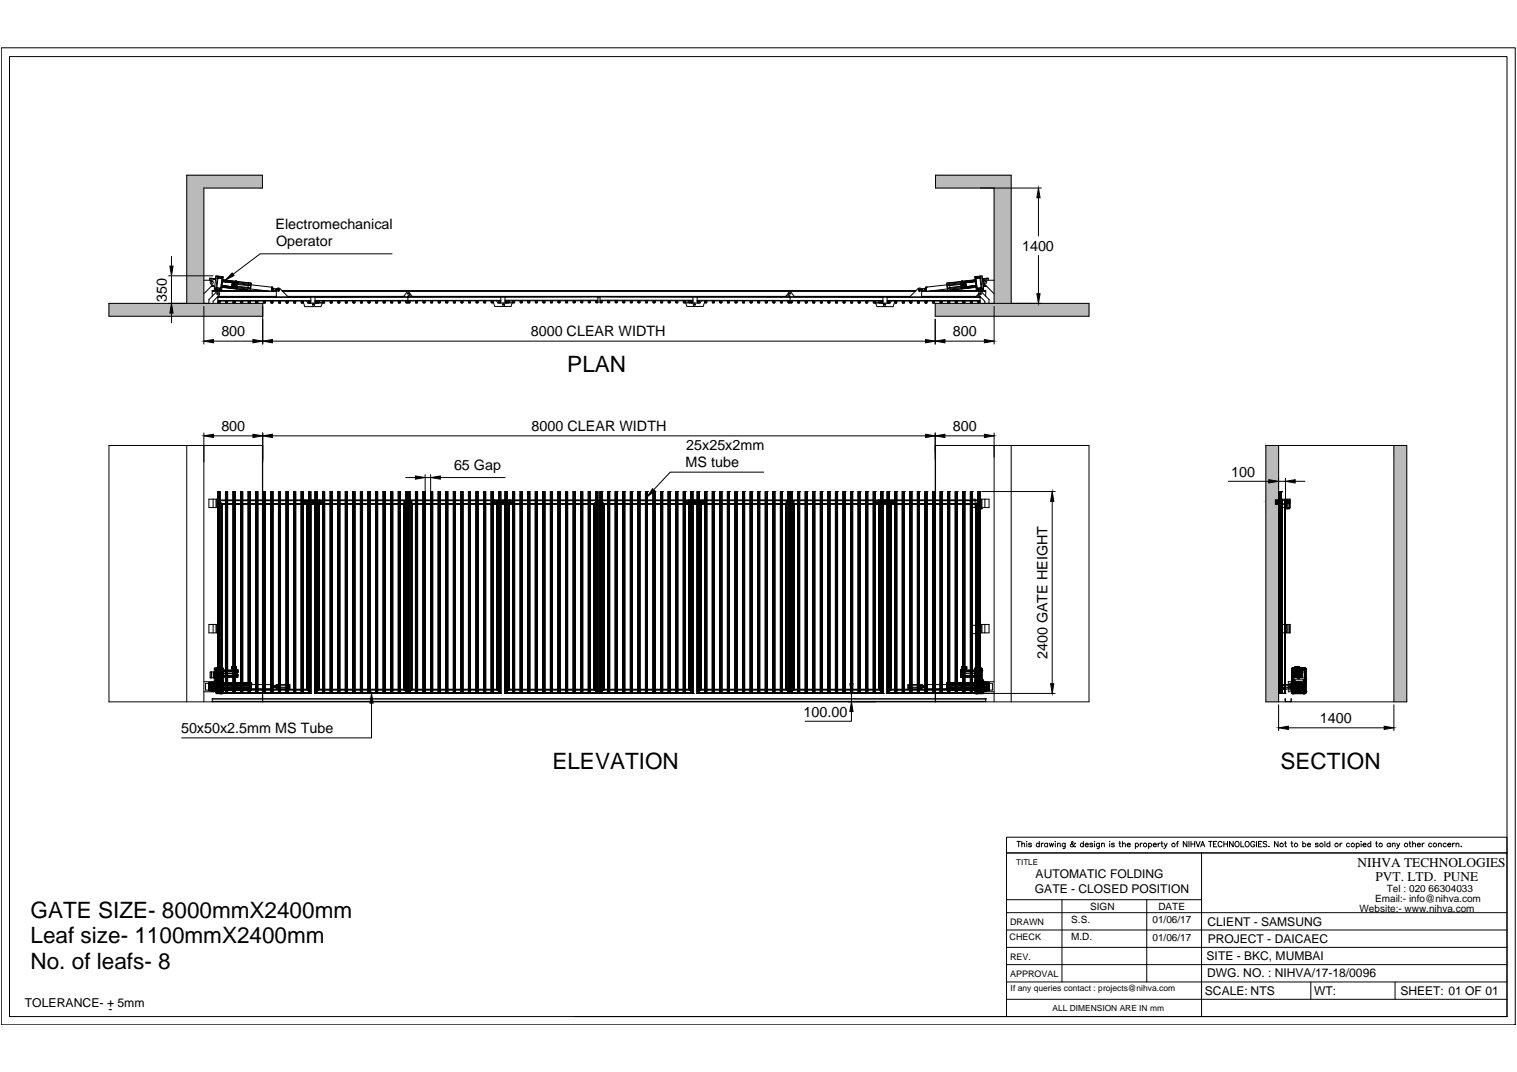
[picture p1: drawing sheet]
<svg xmlns="http://www.w3.org/2000/svg" width="841mm" height="594mm" viewBox="0 0 841 594" stroke-linecap="round" stroke-linejoin="round" font-family="sans-serif">
<defs><g id="words">
<g font-size="12.5">
<text x="315" y="206">PLAN</text>
<text x="306" y="426">ELEVATION</text>
<text x="710" y="426">SECTION</text>
<text x="17" y="509">GATE SIZE- 8000mmX2400mm</text>
<text x="17" y="523">Leaf size- 1100mmX2400mm</text>
<text x="17" y="537">No. of leafs- 8</text>
</g>
<g font-size="8">
<text x="153" y="127">Electromechanical</text>
<text x="153" y="137">Operator</text>
<text x="567" y="139">1400</text>
<text x="92" y="167" transform="rotate(-90 92 167)">350</text>
<text x="123" y="186">800</text>
<text x="294" y="186">8000 CLEAR WIDTH</text>
<text x="528" y="186">800</text>
<text x="123" y="239">800</text>
<text x="295" y="239">8000 CLEAR WIDTH</text>
<text x="528" y="239">800</text>
<text x="380" y="249">25x25x2mm</text>
<text x="252" y="261">65 Gap</text>
<text x="380" y="259">MS tube</text>
<text x="683" y="264">100</text>
<text x="581" y="365" transform="rotate(-90 581 365)">2400 GATE HEIGHT</text>
<text x="446" y="397">100.00</text>
<text x="732" y="401">1400</text>
<text x="100" y="406">50x50x2.5mm MS Tube</text>
</g>
<g font-size="7.4">
<text x="753" y="480">NIHVA TECHNOLOGIES</text>
<text x="763" y="488">PVT. LTD. PUNE</text>
</g>
<g font-size="6.8">
<text x="14" y="558">TOLERANCE- + 5mm</text>
<text x="60" y="561">-</text>
</g>
<g font-size="6.7">
<text x="574" y="487">AUTOMATIC FOLDING</text>
<text x="574" y="495">GATE - CLOSED POSITION</text>
<text x="669" y="513">CLIENT - SAMSUNG</text>
<text x="670" y="523">PROJECT - DAICAEC</text>
<text x="669" y="532">SITE - BKC, MUMBAI</text>
<text x="669" y="542">DWG. NO. : NIHVA/17-18/0096</text>
<text x="668" y="551">SCALE: NTS</text>
<text x="729" y="551">WT:</text>
<text x="776" y="551">SHEET: 01 OF 01</text>
</g>
<g font-size="5.5">
<text x="769" y="494">Tel : 020 66304033</text>
<text x="762" y="500">Email:- info@nihva.com</text>
<text x="604" y="504">SIGN</text>
<text x="642" y="504">DATE</text>
<text x="754" y="505">Website:- www.nihva.com</text>
<text x="594" y="511">S.S.</text>
<text x="639" y="512">01/06/17</text>
<text x="594" y="521">M.D.</text>
<text x="639" y="521">01/06/17</text>
</g>
<g font-size="5">
<text x="560" y="513">DRAWN</text>
<text x="560" y="521">CHECK</text>
<text x="560" y="532">REV.</text>
<text x="560" y="541">APPROVAL</text>
</g>
<g font-size="4.7">
<text x="560" y="549">If any queries contact : projects@nihva.com</text>
<text x="584" y="560">ALL DIMENSION ARE IN mm</text>
</g>
<text font-size="4.4" x="563" y="479">TITLE</text>
</g></defs>
<!-- layer: 0 -->
<g fill="none" stroke="#000" stroke-width=".55">
<path d="M1 26h839v542h-839zM5 31h830v532h-830zM551 104v64M576 110v21M577 104h-58v-7h42v71M93 153h25M95 142v5M95 153v15M113 155h5M116 154l1 1M116 154v1M117 154v1"/>
<path d="M117 154l2 1M117 154h-1M117 154h.1M117 159h1v-1l1 1M117 155a1.2 1.2 0 0 0 0 1 1.2 1.2 0 0 0 0 1l1 1M117 158h2M118 158l-5 5M118 159h1M119 155h.1M119 155h-2M119 160v1h1v-1M119 160h1"/>
<path d="M120 154l-1 1M120 153h1l-1 1M120 153v1M120 153l-1 7M120 159v1M120 160h.1M120 159l2 1M120 160h2M120 154h1M120 154v6M121 154h2M121 154h-1h1"/>
<path d="M121 154l-1 5M121 154h.1M121 153h.1M121 153h-1h1M121 153h2M121 153v1M122 160h.1M123 154h.1M123 153v1M123 153h.1M123 159l14 2M123 159h.1"/>
<path d="M123 154l-1 6M123 154h1M123 153l1 1M123 159l8 1M124 159h.1M123 155l1 1M123 159l7 1M124 158l-1 1M124 158v1M124 158h.1M124 159h-1M124 158l4 1"/>
<path d="M124 154l-1 6M124 156h.1M124 156l5 1M124 156h1M124 155h.1M124 155v1M124 155l14 2M124 155l6 1M124 159h1M124 158l1 1M124 158h1M125 158v1"/>
<path d="M125 159h.1M125 159h-1M125 159h5M125 158l-1 1M125 158l3 1M125 159h3M125 156h.1M125 156h5M128 159h1M129 159h.1M129 157v1M129 157h.1"/>
<path d="M129 158v1M129 158l-1 1M129 158h.1M129 159h1M129 159h2M129 158l2 1M129 158h1M129 158h2M129 157l2 1M129 157h2M129 157h1M130 159h.1"/>
<path d="M130 160h.1M130 159v1M130 159l7 1M130 158h.1M130 160h1M130 159h1M130 158h1v1M130 158h1M130 157h.1M130 157h2M130 156v1M130 156h.1"/>
<path d="M130 156h1M130 157h1M130 156h2M130 160l7 1M131 156h.1M131 159h-1M131 158v1M131 156l7 1M131 156h-1M131 159h.1M131 158h-1M131 157h.1"/>
<path d="M131 158h.1M131 157v1M131 160h.1M131 159v1M131 159l6 1M131 159h6M131 158h7M131 157l7 1M132 157h.1M132 157l-1 2M132 157h6M132 156h.1"/>
<path d="M132 156v1M137 159l2 1M137 159h.1M137 159v2M138 158h.1M138 158l-1 1M138 158h1M138 157h1M138 157v1M139 160v1M139 158v2M139 158h.1"/>
<path d="M139 157v1M139 158l12 1M139 157h.1M151 159h.1M151 159l-1 2M151 159v2M152 160h1M217 141h-73l-15 11M512 160h-1M513 159v2M513 159h.1M513 159l1 2"/>
<path d="M525 158v2M525 158l-12 1M525 157v1M525 158h.1M525 160v1M526 157h-1M526 157l1 1M527 158h.1M527 158v1M527 158h-2M527 159h.1M527 159v2"/>
<path d="M527 159l-2 1M533 156h.1M533 156v1M533 157h-7M533 157h.1M533 157v2M533 157v3M533 157l-7 1M533 158h-6M533 159h-6M533 159l-6 1M533 159v1"/>
<path d="M533 157v1M533 159h.1M533 160h.1M533 157h2M533 158h1M533 158v1M533 156h1M533 159h1M534 158h-1M534 160h.1M534 160h-1M534 156h-1"/>
<path d="M534 156h.1M534 159h.1M534 157h-1M534 157h.1M534 158h.1M534 156l-8 1M534 159h-1M534 159v1M534 159l-7 1M534 160l-7 1M535 157h-1M535 156v1"/>
<path d="M535 157h-2M535 157h.1M535 157l-2 1M535 157v1M535 158h-2M535 158h-1M535 158h.1M535 158v1h-1M535 158l-2 1M535 159h-2M535 158v1M535 159h.1"/>
<path d="M535 158l1 1M536 159h-1M539 156h.1M539 156h-5M539 158h1M539 159h1M539 159h.1M539 158l-3 1M539 159h-3M539 158h.1M539 159h-5M540 159h.1"/>
<path d="M540 159h-1M540 158h.1M540 158v1M540 155h.1M540 155v1M540 155l-7 1M540 155l-6 1M540 156h.1M540 156h-1M540 156l-5 1M540 154l1 6M541 158h.1"/>
<path d="M541 158v1M541 158h-1M541 155l-15 2M541 158l-5 1M541 159h.1M541 155l-1 1M541 159h-1M541 159l-8 1M541 159l-7 1M541 153v1M541 153h-1v1M541 153h.1"/>
<path d="M541 154l1 6M541 154h-1M541 154h.1M541 159l-14 2M542 160h.1M543 153h1M543 153h-2M543 153v1M543 153h.1M543 154h.1M543 154h-2M543 154h1"/>
<path d="M543 154l1 5M544 153h.1M544 154h-1M544 154h.1M544 153v1M544 154v5M544 159l-2 1M544 160h.1M544 160h-2M544 159v1M544 159h.1M544 153l1 7"/>
<path d="M545 154v1M545 158l1-1v2M545 160v1h-1v-1M545 160h-1M545 159h.1M545 155h.1M545 156h.1M545 155l1 1M545 157h.1M546 158h-1M546 159h1M546 158l-1 1"/>
<path d="M546 159h-1M546 155h.1M546 155h5M546 155a1.2 1.2 0 0 0-1 1 1.2 1.2 0 0 0 1 1l5 6M547 158l-1 1M547 154h.1M547 154l-2 1M547 154v1M548 154h.1M548 154l-3 1M548 154l-1 1M548 154v1"/>
<path d="M576 142v21M95 174v5M104 168v-71h41v7h-32v64M113 170v21M118 161h32M118 161h30M120 160v1M120 161h.1M120 161h2M120 160l2 1M121 165h.1M121 165v2"/>
<path d="M121 167h.1M121 164h32M121 167v1M121 168h.1M121 168h1M121 167h1M121 165h51M121 164v1M121 164l-3 3v1M121 164a1.2 1.2 0 0 0 0-2 1.2 1.2 0 0 0-1 0l-4 4v2M122 167v1h-1v-1M122 167h.1"/>
<path d="M122 168h.1M122 167v1M122 161h.1M122 160v1M122 160v1zM122 160h1M123 160v1h-1M125 167v1M125 168h.1M125 168h1M125 167h1M125 167v1h1v-1"/>
<path d="M125 167h.1M126 167h.1M126 168h.1M126 167v1M129 167v1M129 168h.1M129 168h1M129 167h1M129 167v1h1v-1M129 167h.1M130 167h.1M130 167v1"/>
<path d="M130 168h.1M134 167v1M134 168h.1M134 167h.1M134 167l-1 1h1v-1M134 167h-13M137 161h2M138 168h.1M138 161h-20v3M138 168h1M138 167h34M138 167h-4"/>
<path d="M138 167h1M138 167v1h1v-1M138 167h.1M139 167h.1M139 167v1M139 168h.1M139 161h8M139 160l11 1M139 160h.1M142 168h.1M142 168h1M142 167h1"/>
<path d="M142 167v1h1M142 167h.1M143 167v1M143 167h.1M143 168h.1M146 175h-86v-7h86v23M146 167v1h1M146 167v1M146 168h.1M146 168h1M146 167h1M146 167h.1"/>
<path d="M147 167v1M147 167h.1M147 168h.1M150 167v1M150 168h.1M150 161h.1M150 168h1M150 167h1M150 167v1h1v-1M150 167h.1M151 161h.1M151 161h2"/>
<path d="M151 160h.1M151 167h.1M151 167v1M151 168h.1M151 161h1M151 160h1M151 160v1M152 161h.1M152 161h-1M152 161h1M152 160v1M153 161h.1"/>
<path d="M153 161a1.2 1.2 0 0 1 1-1 1.2 1.2 0 0 1 1 0l5 4M153 160v1M153 160h.1M153 161h-3M153 161v3h-32M154 161h1M155 167v1M155 168h.1M155 167h.1M155 167l-1 1h1v-1M156 161h352M157 161h351"/>
<path d="M159 168h.1M159 167h.1M159 167v1M159 164h65M160 167v1M160 167h.1M160 164h345M160 168h.1M163 168h.1M163 168h1M163 167h1M163 167v1h1"/>
<path d="M163 167h.1M164 167v1M164 167h.1M164 168h.1M167 168h.1M167 167h1M167 167v1h1M167 167h.1M168 168h-1M168 167h.1M168 167v1M168 168h.1"/>
<path d="M168 167l1 3h4M170 167l1 1h5h1M171 168h.1M171 167h1v1h-1M171 167v1M171 167h.1M172 167v1M172 165h3M172 167h-51M172 165h-51M172 165v2M172 167h.1"/>
<path d="M173 168a1 1 0 0 1 1 1 1 1 0 0 1-1 1M175 167h.1M175 165h103v1M175 165v2M175 168h.1M175 167v1M175 168h1M175 167h1M175 164v1M176 167h.1M176 168h.1M176 167v1"/>
<path d="M177 168h2M177 168h.1M177 167h2v1M177 167v1M179 168l-1 2h-5M179 167v1M179 168h.1M179 167v1h1M179 167h1M179 167h.1M180 167h.1M180 168h-1"/>
<path d="M180 167v1M183 168h.1M183 167v1h1M183 167h1M183 167v1M183 167h.1M184 167h-9v1M184 167h42M184 167v1M184 167h.1M184 168h.1M184 168h-1"/>
<path d="M187 168h1M187 167v1h1M187 167h1M188 167l-1 1M188 167h-1M188 167v1M188 167h.1M188 168h.1M188 168h-1M192 167v1M192 168h.1M192 167h.1"/>
<path d="M192 167l-1 1M192 167l1 1M193 168h-2M196 167v1M196 168h.1M196 168h1M196 167h1M196 167h.1M197 167v1M197 167h.1M197 168h.1M197 168h-1"/>
<path d="M200 167v1M200 168h.1M200 168h1M200 167h1M200 167h.1M201 167v1M201 167h.1M201 168h.1M201 168h-1M204 167v1M204 168h.1M204 168h1"/>
<path d="M204 167h1M204 167h.1M205 167v1M205 167h.1M205 168h.1M205 168h-1M208 167v1M208 168h.1M208 168h1M208 167h1M208 167h.1M209 167v1"/>
<path d="M209 167h.1M209 168h.1M209 168h-1M213 168h.1M213 167h.1M213 167l-1 1M213 167l1 1M213 167v1M214 168h-2M217 168h.1M217 167h.1M217 167v1"/>
<path d="M218 167v1M218 167h.1M218 168h.1M221 168h1M221 167v1M221 168h.1M221 167h1M222 168v-1v1M222 168h.1M224 164l1-2h1l1 1-1 1M225 167v1M225 168h1"/>
<path d="M226 164v1M226 167h-1M226 167h.1M226 167v1M226 164h.1M226 166v1M226 166l-51 1M226 165h.1M226 165v1M226 168h.1M226 168h1M226 167h5"/>
<path d="M227 162l1 2M227 167v1zM228 164h-2M228 164h.1M228 164h208M230 167v1M230 168h1M230 167h.1M231 168h.1M231 167v1M235 167v1M235 168h.1"/>
<path d="M235 167h42M235 167h-4M235 167h.1M235 167l1 1h-1M239 168h.1M239 167v1M239 167h.1M239 168h1M240 167v1h-1M243 168h1M244 167v1h-1v-1M247 168h1"/>
<path d="M247 167v1h1M248 167v1M248 168h.1M251 167v1M251 168h1M251 167h.1M252 168h.1M253 167l-1 1M253 168h-1M256 167v1M256 168h.1M256 167h.1"/>
<path d="M256 167l1 1h-1M260 167v1M260 168h.1M260 167h.1M261 167v1h-1M264 167v1M264 167v1h1v-1M268 167v1M268 167v1h1v-1M268 167h.1M269 167h.1M272 167v1"/>
<path d="M272 168h1M273 168h.1M273 167h-1M273 167h.1M273 167l1 3h9l1-2M273 167v1M275 167l1 1h6M276 167v1M277 168h.1M277 167v1M277 167h.1M277 164h110"/>
<path d="M277 167h1M278 167v1M278 168h-1M278 166h-52M278 166l-1 1M279 168a1 1 0 0 1 1 1 1 1 0 0 1-1 1M280 166v2M280 165v1M280 167h1v1M280 168h1M280 167v1M280 164v1"/>
<path d="M281 167h46M281 167h-1M281 167v1M282 168h.1M282 168h2M282 167h2v1M282 167v1M284 167v1M284 167h1v1M284 168h.1M284 168h1M284 167h.1"/>
<path d="M285 167v1M289 168h.1M289 167v1M289 167h.1M289 167v1v-1M293 168h.1M293 167v1M293 167h.1M294 167v1v-1M297 168h.1M297 167h1v1M297 168h1"/>
<path d="M297 167v1M298 167v1M301 167h1v1M301 168h.1M301 168h1M301 167v1M302 167v1M305 167v1M305 168h.1M305 167h1v1M305 168h1M305 167h.1"/>
<path d="M306 167v1M309 167v1M309 168h1M309 167h1v1M310 168h.1M310 167h-1M310 167v1M314 168h.1M314 167v1M314 167h.1M314 167h1M315 167v1"/>
<path d="M315 167h-1M315 168h-1M318 168h.1M318 167v1M318 168h1M318 167h1M319 167v1M319 168h.1M322 167v1M322 168h.1M322 167h1M323 167h.1"/>
<path d="M323 167v1M323 168h-1M326 167v1M326 168h.1M326 167h1M327 167h.1M327 167v1M327 168h-1M330 167v1M330 168h1M331 167h.1M331 167h-4"/>
<path d="M331 164v2M331 168h.1M331 167v1M331 166h-51M331 168h-1M331 166v1M333 167v1M333 166h51M333 166v1M333 167h1M333 164v2M334 167h-1"/>
<path d="M334 167h49M334 167h.1M334 167v1M334 168h.1M334 167v1h-1M337 167v1M337 167h.1M338 167h-1M338 167h.1M338 167v1M338 168h.1M338 167v1h-1"/>
<path d="M341 167v1h1v-1M341 167v1M341 168h.1M341 167h1M341 167h.1M342 167h.1M342 167v1M342 168h.1M345 167v1M345 168h1M345 167h1M345 167h.1"/>
<path d="M346 167h.1M346 167v1M350 168h.1M350 168v-1v1M350 167v1M354 168h1M354 168v-1h1v1M354 167v1M355 167v1M358 167h1v1M358 168h1M358 167v1v-1"/>
<path d="M359 167v1M362 168h1M362 168v-1h1v1M362 167v1M363 167v1M366 168h1M366 168v-1h1v1M366 167v1M367 167v1M371 168h.1M371 168v-1v1M371 167v1"/>
<path d="M375 168h1M375 168v-1h1v1M375 167v1M376 167v1M379 168h1M379 168v-1h1v1M379 167v1M380 167h.1M380 167v1M380 168h2M382 167h-2v1M382 167v1"/>
<path d="M382 168h.1M383 168h1M383 167h1M383 167v1M384 164v1M384 167h-1v1M384 167v1M384 165v1M384 166v1M385 168a1 1 0 0 0-1 1 1 1 0 0 0 1 1M386 166l1 1M386 166v-1h103v2l-51-1"/>
<path d="M386 166h52M386 167v1M387 168h.1M387 167v1M387 167h42M387 167h.1M387 167h1M388 167v1M388 168h-1M389 167l-1 1h-5h-1M391 167l-1 3h-9l-1-2M391 167v1"/>
<path d="M391 168h.1M391 168h1M391 167h.1M392 167h.1M392 167v1M392 168h.1M395 167v1M395 167v1h1M395 167h.1M396 167h.1M396 167v1M396 168h.1"/>
<path d="M399 167v1M399 167v1h1M400 167h.1M400 167v1M400 168h.1M403 167v1zM404 168h.1M404 167h.1M404 167v1M408 167v1zM408 168h.1M409 167h.1"/>
<path d="M409 167v1M409 168h-1M412 167v1zM412 168h1M413 167v1zM416 167v1zM416 168h1M417 167v1zM420 167v1zM420 168h1M421 167v1zM424 167v1z"/>
<path d="M424 168h1M425 167h.1M425 167v1M425 168h.1M429 167v1zM429 168h.1M429 167h9M429 167v1M433 167v1zM433 168h1M434 167v1zM436 164h1"/>
<path d="M436 164h.1M437 167v1zM437 168h1M437 162l-1 2M437 163l1 1M437 164h1M437 163v-1h1l2 2M438 164v1M438 167v1M438 167h.1M438 164h.1M438 165h.1"/>
<path d="M438 168h.1M438 166v1M438 165v1M438 168h1M438 167h42M438 167h1M439 167v1zM440 164h65M442 168h1M443 167h-1v1M443 168v-1v1M443 168h.1"/>
<path d="M446 168h1M447 167v1M447 168h.1M447 167h.1M447 167l-1 1M447 167l1 1M448 168h-1M451 168h1M451 167v1M451 168h.1M451 167h1M451 167h.1"/>
<path d="M452 167h.1M452 167v1M452 168h.1M455 168h1M455 167h1M455 167h.1M455 167v1M456 167h.1M456 167v1M456 168h.1M459 168h1M459 167h1"/>
<path d="M459 167h.1M459 167v1M460 167h.1M460 167v1M460 168h.1M463 168h1M463 167h1M463 167h.1M463 167v1M464 167h.1M464 167v1M464 168h.1"/>
<path d="M467 168h2M468 168h.1M468 167v1M468 167h.1M468 167l-1 1M468 167l1 1M472 168h1M472 167h1v1M472 167h.1M472 167v1M472 167l1 1M476 167v1"/>
<path d="M476 167h1v1M476 167h.1M477 167v1M477 168h-1h1M480 167v1M480 167h1v1M480 167h1M480 167h.1M481 167h8M481 167v1M481 168h-1h1M484 167v1"/>
<path d="M484 168h1zM484 167h.1M485 167h-1M485 167v1M485 168h3M485 168l1 2h5M487 167h-2v1M487 167l1 1M488 168h.1M488 167v1M488 167h1M489 168h.1"/>
<path d="M489 167h-1M489 164l1 1M489 167h.1M489 167v1M489 165h3M490 167h-1M491 168a1 1 0 0 0-1 1 1 1 0 0 0 1 1M492 167h51M492 165h51M492 165v2M492 167h.1M492 167v1"/>
<path d="M492 168h.1M492 168h1M492 167h1M493 167h.1M493 167v1M493 168h.1M494 167l-1 1h-5M496 167v1h1v-1M496 167l-1 3h-4M496 167v1M496 168h.1M496 167h1"/>
<path d="M496 168h1M496 167h.1M497 167h.1M497 168h.1M497 167v1M500 167v1M500 168h.1M500 168h1M500 167h1M500 167h.1M500 167v1h1v-1M501 167h.1"/>
<path d="M501 168h.1M501 167v1M505 167v1M505 168h.1M505 167h.1M505 167l-1 1h1v-1M509 167v1M509 168h.1M509 168h1M509 167h1M509 167h.1M509 167v1h1v-1"/>
<path d="M510 167h.1M510 161h.1M510 168h.1M510 167v1M511 160h.1M511 160v1M511 161a1.2 1.2 0 0 0-1-1 1.2 1.2 0 0 0-1 0l-5 4M511 161h.1M511 161h3M511 161v3h30M511 161h2M511 164h30"/>
<path d="M512 161h-1M512 160v1M513 160h-1M513 160v1M513 161h.1M513 161h-1M513 168h.1M513 168h1M513 167h1M513 167h.1M513 167v1h1v-1M513 160h.1"/>
<path d="M514 161h.1M514 167h.1M514 167v1M514 168h.1M514 161h32M516 161h30M517 168h.1M517 168h1M517 167h1M517 167h.1M517 167v1h1M518 167h.1"/>
<path d="M518 167v1M518 168h.1M518 168h86v7h-86zM518 177v14M521 168h.1M521 167v1M521 168h1M521 167h1M521 167h.1M521 167v1h1M522 167h.1M522 167v1"/>
<path d="M522 168h.1M525 160l-11 1M525 160h.1M525 161h-8M526 168h.1M526 167v1M526 167h.1M526 167v1h1l-1-1M526 167h-34v1M526 167h4M526 161h20v3M527 161h-2"/>
<path d="M530 167v1M530 168h.1M530 168h1M530 167h1M530 167h.1M530 167v1h1v-1M531 167h.1M531 167v1M531 168h.1M534 168h.1M534 168h1M534 167h1"/>
<path d="M534 167h.1M534 167v1h1M535 167h.1M535 167v1M535 168h.1M538 168h.1M538 168h1M538 167h1M538 167h.1M538 167v1h1M539 167h.1M539 167v1"/>
<path d="M539 168h.1M541 160v1h1M541 164h3M541 164v1M542 160v1M542 160h-1M542 161h.1M542 168h.1M542 168h1M542 167h1M542 163l-1 1M542 167h.1"/>
<path d="M542 167v1h1M543 164l3 3v1M543 164a1.2 1.2 0 0 1 0-2 1.2 1.2 0 0 1 1 0l4 4v2M543 164v1M543 167h.1M543 167v1M543 168h.1M543 165v2M543 167h-13M544 165h-52M544 160l-2 1M544 161h-2"/>
<path d="M544 160v1M551 170v21M118 189h22M151 189h362M524 189h22M113 240v149M146 240v149M518 240v149M551 240v149M104 247v142M118 242h22M145 247v142"/>
<path d="M146 247h-86v142h544v-142h-86M151 242h362M519 247v142M524 242h22M561 247v142M702 247h78v142h-78zM709 247v142M773 247v142M118 277v4M120 277v4M121 272v112h-1M121 277h.1"/>
<path d="M121 272h.1M121 272h1v112M121 277h53v1h-6M121 272v112M121 277h51M121 277l2 2M121 277v107M121 277v4M122 277h-6v4h6M122 272v112M123 279h.1M123 279v105"/>
<path d="M123 279h47M123 279v103M125 272h.1M125 272v112M125 272h1v112M126 272v112M129 272h.1M129 272v112M129 272h1v112M130 272v112M133 272h.1M133 272h2v112"/>
<path d="M133 272v112M134 272v112M138 272h.1M138 272v112M138 272h1v112M139 272v112M142 272h.1M142 272v112M142 272h1v112M143 272v112M146 272h.1M146 272v112"/>
<path d="M146 272h1v112M147 272v112M150 272h.1M150 272h1v112M150 272v112M151 272v112M154 272h.1M154 272v112M154 272h2v112M155 272v112M159 272h.1M159 272v112"/>
<path d="M159 272h1v112M160 272v112M163 272h.1M163 272v112M163 272h1v112M164 272v112M167 272h.1M167 272h1v112M167 272v112M168 272v112M168 278h.1M168 277h.1"/>
<path d="M168 279h.1M169 277v1M170 279h.1M170 277v105M170 279v103M170 278h-2M171 277v1M171 272h.1M171 272h1v112M171 272v112M172 277l-2 2M172 272v112"/>
<path d="M172 277h.1M173 277v1M173 278v1M174 277v1M174 278v1M175 277h.1M175 272h.1M175 272v112M175 272h1v112M175 277h105v1h-6h-1M175 277h51M175 277l2 2"/>
<path d="M175 277h102M175 277v107M176 272v112M176 278v1M177 279h.1M177 279v103M177 279h99M177 278h.1M177 277h.1M177 277v105M177 278h2h-6v1h51M178 278v1"/>
<path d="M179 272h.1M179 272v112M179 272h1v112M180 272v112M183 272h.1M183 272v112M183 272h1v112M184 272v112M187 272h.1M187 272v112M187 272h1v112M188 272v112"/>
<path d="M191 272h.1M191 272h2v112M191 272v112M192 272v112M196 272h.1M196 272v112M196 272h1v112M197 272v112M200 272h.1M200 272h1v112M200 272v112M201 272v112"/>
<path d="M204 272h.1M204 272v112M204 272h1v112M205 272v112M208 272h.1M208 272h1v112M208 272v112M209 272v112M213 272v112M217 272h.1M217 272v112M217 272h1v112"/>
<path d="M218 272v112M221 272h.1M221 272h1v112M221 272v112M222 272v112M224 279v103M224 279h.1M224 277h.1M224 277v105M224 278h3M225 265h5M225 272h.1"/>
<path d="M225 272v112M225 272h2v112M225 278h3M225 277v2M226 277l-2 2M226 277v107M226 272v112M226 277h.1M226 277h51M226 277l2 2M227 277v2M227 272v112"/>
<path d="M228 279h.1M228 277v105M228 279v103M228 279h47M230 272h.1M230 272v112M230 272h2v112M231 272v112M235 272h.1M235 272v112M235 272h1M236 263v121"/>
<path d="M236 265h3M239 272h.1M239 263v121M239 272h1v112M239 272v112M240 272v112M243 272h.1M243 272v112M243 272h1v112M244 272v112M244 265h36M247 272h.1"/>
<path d="M247 272v112M247 272h1v112M248 272v112M251 272h.1M251 272h1v112M251 272v112M252 272v112M256 272h.1M256 272h1v112M256 272v112M260 272h.1M260 272v112"/>
<path d="M260 272h1v112M261 272v112M264 272h.1M264 272h1v112M264 272v112M265 272v112M268 272h.1M268 272v112M268 272h1v112M269 272v112M272 272h.1M272 272h1v112"/>
<path d="M272 272v112M273 272v112M273 278h.1M273 277h.1M273 279h.1M274 277v1M275 279h.1M275 277v105M276 279h-1M276 279v103M276 278h-3M276 277v1"/>
<path d="M276 272h.1M276 272h2v112M276 272v112M277 272v112M277 277l-1 2M278 277h-1M279 277v1M279 278v1M280 277h.1M280 272h.1M280 272v112M280 272h1v112"/>
<path d="M280 277h51M280 277l2 2M281 272v112M282 278v1M282 279h.1M282 279h47M282 279v103M282 278h.1M282 277h.1M282 277v105M282 278h2h-6v1h51M283 278v1"/>
<path d="M284 272h.1M284 272v112M284 272h1v112M285 272v112M288 272h.1M288 272h2v112M288 272v112M289 272v112M293 272h.1M293 272h1v112M293 272v112M294 272v112"/>
<path d="M297 272h.1M297 272v112M297 272h1v112M298 272v112M301 272h.1M301 272v112M301 272h1v112M302 272v112M305 272h.1M305 272v112M305 272h1v112M306 272v112"/>
<path d="M309 272h.1M309 272h2v112M309 272v112M310 272v112M314 272h.1M314 272h1v112M314 272v112M318 272h.1M318 272h1v112M318 272v112M319 272v112M322 272h.1"/>
<path d="M322 272h1v112M322 272v112M323 272v112M326 272h.1M326 272v112M326 272h1v112M327 272v112M329 279v103M329 279h.1M330 272h.1M330 272h1v112M330 272v112"/>
<path d="M331 272v112M331 277l-2 2M331 277h.1M333 277h.1M333 277h51M333 272v112M333 277l2 2M333 277v107M334 272v112M334 272h.1M334 272h-1v112M335 279h.1"/>
<path d="M335 279v103M335 279h47M337 272v112M338 272v112M338 272h.1M338 272h-1v112M341 272v112M342 272v112M342 272h.1M342 272h-1v112M345 272v112M346 272v112"/>
<path d="M346 272h.1M346 272h-1v112M350 272v112M351 272h.1M351 272h-2v112M351 272v112M354 272v112M355 272v112M355 272h.1M355 272h-1v112M358 272v112M359 272v112"/>
<path d="M359 272h.1M359 272h-1v112M362 272v112M363 272v112M363 272h.1M363 272h-1v112M366 272v112M367 272v112M367 272h.1M367 272h-1v112M371 272v112M372 272h.1"/>
<path d="M372 272v112M372 272h-2v112M375 272v112M376 272v112M376 272h.1M376 272h-1v112M379 272v112M380 272v112M380 272h.1M380 272h-1v112M381 278v1M382 278h.1"/>
<path d="M382 277h.1M382 277v105M382 278h-2h6v1h-51M382 279h.1M382 279v103M383 278v1M383 272v112M384 277l-1 1M384 277l-2 2M384 277v107M384 272v112M384 277h.1"/>
<path d="M384 277h-51M384 272h.1M384 272h-1v112M385 277v1M385 278v1M386 277v1M386 278v1M386 277h1M387 277h.1M387 272v112M387 277h51M387 277l2 2"/>
<path d="M387 277h102M388 272h.1M388 272h-2v112M388 272v112M388 277v1M388 278h3M389 279h.1M389 279v103M389 279h98M389 277v105M389 279h47M390 277v1"/>
<path d="M391 278h.1M391 277h.1M391 279h.1M391 272v112M392 272v112M392 272h.1M392 272h-1v112M395 272v112M396 272v112M396 272h.1M396 272h-1v112M399 272v112"/>
<path d="M400 272v112M400 272h.1M400 272h-1v112M403 272v112M404 272v112M404 272h.1M404 272h-1v112M408 272v112M409 272v112M409 272h.1M409 272h-2v112M412 272v112"/>
<path d="M413 272v112M413 272h.1M413 272h-1v112M416 272v112M417 272v112M417 272h.1M417 272h-1v112M420 272v112M421 272v112M421 272h.1M421 272h-1v112M423 262h-51l-10 9"/>
<path d="M424 272v112M425 272v112M425 272h.1M425 272h-1v112M429 272v112M430 272h.1M430 272v112M430 272h-2v112M433 272v112M434 272v112M434 272h.1M434 272h-1v112"/>
<path d="M436 279h.1M436 279v103M436 277v105M436 278h3M437 278l-1 1M437 272v112M437 278h3M437 277v2M438 277l-2 2M438 277v107M438 272v112M438 277h.1"/>
<path d="M438 277h51M438 277l2 2M439 278v1M439 272v112M439 272h.1M439 272h-2v112M440 279h.1M440 277h.1M440 277v105M440 279v103M442 272v112M443 272v112"/>
<path d="M443 272h.1M443 272h-1v112M447 272v112M448 272h.1M448 272v112M448 272h-2v112M451 272v112M452 272v112M452 272h.1M452 272h-1v112M455 272v112M456 272v112"/>
<path d="M456 272h.1M456 272h-1v112M459 272v112M460 272v112M460 272h.1M460 272h-1v112M463 272v112M464 272v112M464 272h.1M464 272h-1v112M468 272v112M469 272h.1"/>
<path d="M469 272h-2v112M469 272v112M472 272v112M473 272v112M473 272h.1M473 272h-1v112M476 272v112M477 272v112M477 272h.1M477 272h-1v112M480 272v112M481 272v112"/>
<path d="M481 272h.1M481 272h-1v112M484 272v112M485 272v112M485 272h.1M485 272h-1v112M486 278v1M487 278h.1M487 277h.1M487 277v105M487 278h-2h7v1h-52M487 278h1"/>
<path d="M487 279h.1M487 279v103M488 278v1M489 272v112M489 277l-2 2M489 277h.1M489 272h.1M489 272h-1v112M489 277h-105v1h7M490 277v1M490 278v1M491 277v1"/>
<path d="M491 278v1M492 277h.1M492 272v112M492 277l2 2M492 277h51M492 277v107M493 272v112M493 272h.1M493 272h-1v112M493 277v1M494 278h2M494 279h.1"/>
<path d="M494 279v103M494 279h47M494 277v105M495 277v1M496 278h.1M496 277h.1M496 279h.1M496 272v112M497 272v112M497 272h.1M497 272h-1v112M500 272v112"/>
<path d="M501 272v112M501 272h.1M501 272h-1v112M505 272v112M506 272h.1M506 272v112M506 272h-2v112M509 272v112M510 272v112M510 272h.1M510 272h-1v112M513 272v112"/>
<path d="M514 272v112M514 272h.1M514 272h-1v112M517 272v112M518 272v112M518 272h.1M518 272h-1v112M521 272v112M522 272v112M522 272h.1M522 272h-1v112M526 272v112"/>
<path d="M527 272h.1M527 272h-2v112M527 272v112M530 272v112M531 272v112M531 272h.1M531 272h-1v112M534 272v112M535 272v112M535 272h.1M535 272h-1v112M538 272v112"/>
<path d="M538 277h3v4h-3M539 272v112M539 272h.1M539 272h-1v112M541 279h.1M541 279v105M541 279v103M542 277h6v4h-7M542 272v112M543 277v5M543 277l-2 2M543 272v112"/>
<path d="M543 277h.1M543 277h-51M543 272h.1M543 272h-1v112M543 277h-53v1h6M544 277v4M544 272h41M544 277v5h-3M546 277v4M583 278v101M681 267h22M707 277v1"/>
<path d="M707 278v1M708 277v1M708 278v1M709 267h4M709 277h6v4h-6M709 278h.1M709 279h.1M709 278h1h-1M709 278h1M709 272v112M709 278h1h-3v1h5M710 277v2"/>
<path d="M710 272v112M710 279h.1M710 279h5M710 279h1M710 272h.1M710 277h.1M710 272h-1v112h3M711 277h-1M711 279h.1M711 277v107M711 277v4M712 277h.1"/>
<path d="M712 277v107M712 277h1M712 279h.1M712 277h-2M712 277h-5v1h3h-1M713 279h-1M713 278h2M713 265v119M713 279h.1M713 277v2M713 277v5M714 277v4"/>
<path d="M714 277v1M714 278v1M715 277v5M715 277v1M715 278v1M715 277v5h-3M715 277h-3M718 267h5M541 280h2M544 281v1M712 280h1M713 280h.1"/>
<path d="M713 280v2M714 281v1M118 346v5M120 346v5M121 346v5M122 346h-6v5h6M538 347h3M538 351h3M542 346h6v5h-6M543 346v5M544 346v5M546 346v5"/>
<path d="M709 346h6v5h-6M711 346v5M713 346v5M714 346v5M715 346v5M116 379h.1M116 379v3M116 378v1M116 378v1zM116 378l23 1M116 379h23M116 379h1"/>
<path d="M116 379v1zM116 380h.1M116 379v3zM116 379l35 1M116 380h1M116 380v1zM117 379h.1M117 378v1zM117 379v3M117 379h-1M117 378v1M117 380h.1"/>
<path d="M117 379v3zM117 378v5M117 372v4M117 378v1h22M118 378v1M118 379h.1M118 372v4M118 378v5M118 380h20M118 379v2M118 379l1 3zM119 378v1"/>
<path d="M119 379h.1M119 379v1M119 377v1M119 377h2M119 371v6M119 377h.1M119 371h.1M119 378v5h-6M119 371h2M119 371h1M119 377h1M119 372v4"/>
<path d="M120 372h-4v4h4M120 377h.1M120 371h.1M120 370v1M120 370v8M120 377v1M120 372h.1M120 376h.1M120 378h.1M120 378v5M120 376v1M120 376v2"/>
<path d="M120 371v1M120 379h.1M120 371v1v-1M120 371v6M120 376h3M120 378v1M120 378h3M120 370h.1M120 371h3M120 377h3M120 370h1M120 371l1-1h-2v1"/>
<path d="M120 378h1h-1M120 376l1 1M120 370l1 1M120 376h1M120 372v4M121 377l-1 1h-7M121 371h.1M121 371v1M121 377v1M121 377h.1M121 378h.1M121 372h.1"/>
<path d="M121 376h.1M121 378v1M121 371v6M121 379v4M121 376v1M121 379h.1M121 370v1M121 370l-1 1M121 371l-1 1M121 378h-1M121 373v1zM121 373h.1"/>
<path d="M121 374h3M122 376h.1M122 371h.1M122 378h.1M122 377h.1M122 376v1M122 370h.1M122 370v1zM122 377v1M122 370h2v1M122 371h2M122 377h2"/>
<path d="M122 370v1M122 372h.1M122 378v1M122 377v1zM122 371v1M122 377h1M122 370v14M122 370h1M123 374h.1M123 379v1zM123 379h.1M123 375h.1"/>
<path d="M123 373h.1M123 375h1M123 380h.1M123 379v4zM123 373v2zM123 372v1zM123 375v1zM123 372h.1M123 370h.1M123 371h.1M123 370h-3M123 378h.1"/>
<path d="M123 377v1M123 377h.1M123 378h-3M123 370v1M123 376v1M123 376h.1M123 371h-3M123 370l-3 1M123 375v1M123 371v1M123 373h9M123 371h9"/>
<path d="M123 375h9M123 371v4zM123 372v3zM123 377v1zM123 370v1zM123 377h1M123 376h-3M123 372h-3M123 378h-2M123 373v-1v1M123 373v1v-1M123 373v1z"/>
<path d="M123 372h8M123 372v1M123 374v1M123 372h1M123 375h7M124 375h.1M124 372h.1M124 371h.1M124 373v-1v1M124 373v1v-1M124 374h.1M124 371v4"/>
<path d="M124 373h.1M124 377h.1M124 373h-3M124 373v1zM124 374h-1M124 371v13M124 371h-5M124 371v1M124 374v1M124 372h-3M124 375h1M124 372h1"/>
<path d="M125 372h-1M125 372h.1M125 375h.1M125 375h-1M125 375h7M128 370h1M128 370v1l1-1M128 371h.1M128 370h.1M128 370h3v2M128 371h1M129 370h.1"/>
<path d="M129 370v1v-1M129 370v1zM129 371h.1M129 370v1M130 372h.1M130 371h.1M130 374h.1M130 373h.1M130 375h.1M130 372v1M130 374v1M130 374h2"/>
<path d="M130 373h2M130 372h2M130 370v1zM130 370h.1M130 371v1M130 372h-7M130 370v1v-1M130 370v1M131 370h.1M131 370l-2 1M131 374h.1M131 372h.1"/>
<path d="M131 370h-1M131 371h.1M131 374h-8M131 370v1M131 373h.1M131 372v2M131 374v1M131 372v1M131 371h-1v1M131 375h.1M132 372h.1M132 375h.1"/>
<path d="M132 375h-1M132 371h.1M132 371v1M132 375h-9M132 372h-7M132 372v1M132 373h.1M132 374h.1M132 374v1M132 374l-1 1M132 372v2M134 379v3z"/>
<path d="M136 379h.1M137 379h.1M137 379v-1v5M137 380v1M137 380h.1M137 379l1 3zM138 379h.1M138 380h-20M138 380h.1M138 379v1M138 378v2M138 379v1z"/>
<path d="M138 378v1M138 378v1zM139 379h.1M139 378v1zM139 378v1M139 379v3zM139 379h-25v3h25M139 379v3M150 380h.1M150 379l1 3zM151 379v3zM151 379h.1"/>
<path d="M151 380h.1M151 380v1M151 380h-1M153 379h.1M153 379v3M153 379h8v3h-8M154 379v1M155 379v1M472 373v6M509 379v1M510 379v1M511 379h.1"/>
<path d="M511 379v3M511 379h-8v3h8M513 380v1M513 380h.1M513 380h1M513 379v3zM514 379v3zM514 379l-1 2M514 379v3M514 379h.1M514 380h.1M525 378l23 1"/>
<path d="M525 378v1M525 379h.1M525 379h25v3h-25M525 379h1M525 379v3M525 378v1zM525 379h23M525 379v3zM526 379h.1M526 378v1zM526 380h.1M526 378v1"/>
<path d="M526 379v1M526 380h20M527 379h.1M527 379v3zM527 380h.1M527 379v4M528 379h.1M530 379v3zM533 374h.1M533 373h.1M533 374h1M533 373h8"/>
<path d="M533 373h1M533 373v1M533 374v1M533 372v1M533 372h.1M533 372h1M533 372v2M533 375h.1M533 375h6M533 371h.1M533 371v1M533 371h8"/>
<path d="M533 375h9M533 372h6M533 371h1M533 370v2M533 370h3M533 370h.1M533 370h1M533 370v1M533 374h8M533 372h8M534 370l1 1M534 372h.1"/>
<path d="M534 374h.1M534 370h.1M534 370v1M534 370v3M534 371h.1M534 374v1M534 373h.1M534 375h.1M534 375h7M534 371v1M534 372h8M534 372v1"/>
<path d="M535 370v1v-1M535 370h.1M535 370v1M535 371h.1M535 370h1M535 370v1zM535 370v1l1-1M536 370h.1M536 370v1v-1M536 371h.1M536 371h-1M539 375h.1"/>
<path d="M539 372h.1M539 372h1M539 375h1M540 372h-1M540 375h-1M540 375h.1M540 372h.1M540 375h1M540 372h1M540 371v1M540 373v-1l1 1M540 373v1l1-1"/>
<path d="M540 371h.1M540 375v-1v1M540 371v13M540 371h4M540 373h1M540 377h.1M540 374h.1M540 373h.1M540 371h2M540 377h1M540 377h2M540 373h3"/>
<path d="M541 375h.1M541 372h.1M541 371h.1M541 371v4M541 371v1zM541 374v1M541 371v1M541 373v-1v1M541 373v1v-1M541 380h.1M541 371v4zM541 373v1z"/>
<path d="M541 373h.1M541 379v3zM541 372v3zM541 379h.1M541 376h.1M541 378h.1M541 370v1zM541 378v1M541 380v2zM541 377h.1M541 376h3M541 372h3"/>
<path d="M541 378h2M541 377v1M541 371l3 1M541 378h3M541 372h2M541 370h.1M541 370h1M541 371h3M541 370l3 1M541 370v1M541 379v1zM541 377h1"/>
<path d="M541 376v1M541 378v1zM541 370h2M541 375h-8M541 379l1 1zM542 375h.1M542 371v1zM542 375h-1M542 371h-1M542 371h.1M542 370h.1M542 370v1"/>
<path d="M542 370h2M542 377v1M542 378h.1M542 372h.1M542 370v1zM542 371v1M542 377h.1M542 376h.1M542 378h2M542 371v13M542 370h-2v1M542 376v2"/>
<path d="M542 376v1M543 373v1zM543 374h-3M543 378h1M543 371l1 1M543 376v1M543 372h.1M543 376h1M543 370l1 1M543 371h.1M543 378h.1M543 376h.1"/>
<path d="M543 378v1M543 377h.1M543 371v1M543 370h1M543 370h.1M543 371h1M543 372h1M544 378l-1 1M544 372h-1M544 371h.1M544 376l-1 1M544 378h.1"/>
<path d="M544 376v1M544 377h.1M544 377h-1M544 377h1M544 377v1M544 371v1M544 377v7M544 372h.1M544 376h-1M544 372v4M544 376h.1M544 376v2"/>
<path d="M544 370v1M544 370v2M544 370h.1M544 377h-3M544 371h-3M544 379h.1M544 371v5M544 378v5M544 376h-3M544 378v1M544 378h-3M544 371v1v-1"/>
<path d="M545 379v3M545 379h.1M545 377h.1M545 377v7M545 380h.1M546 379v3zM546 378v1M546 379h.1M546 378h.1M546 378v5M547 378v1h-22M547 379v3"/>
<path d="M547 379h.1M547 378h.1M547 378v5M547 380h1M547 379v3zM547 379h1M548 379h.1M548 378v1M548 378v1zM548 379v3M548 380v1zM548 380h.1"/>
<path d="M548 379v1zM548 379v3zM548 378h.1M548 379l-35 1M548 379h-1M548 379v4l-3-1M551 378h-6v1M710 379h9M712 379v1M716 379v1M716 380v1h1M716 380h1v1"/>
<path d="M716 380h.1M716 371h.1M716 371v13M716 376h.1M716 378h.1M716 378v5M716 379h.1M716 378h7M716 380h3M716 379v3M716 376v2M716 376l1 1"/>
<path d="M716 378h1M717 379h.1M716 378v1M716 372h.1M716 372h1M716 376h1M716 371l1 1M716 377l1 1M716 377h1M716 371h1M716 379h1M716 371h1z"/>
<path d="M717 377h.1M717 376h.1M717 372h.1M717 378h.1M717 371v13M717 376v1M717 378h-1M717 379h-1M717 371h.1M717 370h7v1M717 371v1M717 370l-1 1"/>
<path d="M717 370h.1M717 378v1M717 372h-1M717 378l-1 2M717 377v1M717 376h-1M717 371h-1M717 374h.1M717 377h7M717 377h-1M717 373h.1M717 373h1"/>
<path d="M717 372v4M717 373v1M717 378v5M717 372v1M717 370v1M717 371h1l-1 1M717 380h.1M717 374v1M717 374h1M717 374l1 1M717 375h2M717 371h1"/>
<path d="M717 370h1M717 370l1 1M717 378v2M717 376l1 1-1 1M718 372h.1M718 372h-1M718 371l4 1M718 371h.1M718 370v1M718 370h-1M718 372v4h5v-4h-6M718 371v1"/>
<path d="M718 378v1M718 379v3M718 371h-1M718 370h.1M718 371h2M718 371h5M718 370h4M718 375h.1M718 375h1M718 370v2M718 372h1M718 374v1"/>
<path d="M718 370v1l1-1M718 371l-1 1M718 374h.1M718 370h1M718 370v5M718 370l1 1v-1M718 379v1zM718 370h1l-1 1M719 372h-1M719 375h.1M719 372h.1M719 370v1"/>
<path d="M719 370h-1l1 1M719 378v5M719 378l-1 1M719 370h.1M719 371h.1M719 379h.1M719 371v1M719 372h-2M719 375h-1M719 380h.1M719 373h.1M719 372v4"/>
<path d="M719 379v3M719 378v1M719 370l-1 1M719 380h-4M719 380h-8v1h8M719 378v2M719 370l1 1v-1M719 370h1M719 371h1M719 373l1 1v-1M719 373h1M719 379l1 1z"/>
<path d="M720 380h.1M720 372v4M720 379v3M720 379h.1M720 370h-1M720 378v1M720 372h.1M720 376h.1M720 370v1M720 374h.1M720 373h.1M720 371h.1"/>
<path d="M720 379v1M720 375h.1M720 380h2v1h-2M720 370h.1M720 380h2M720 370h-1l1 1M720 370v1v-1M720 372h1M720 372v-2v2M720 379h1zM721 374h1l-1 1M721 372h.1"/>
<path d="M721 374h.1M721 374l-1 1M721 372v1M721 379h.1M721 374v1M721 378h.1M721 372v2M721 373h.1M721 375h.1M721 380h.1M721 373h1M721 371v1"/>
<path d="M721 375h-1M721 372v4M721 378v1M721 379v3M721 379l1 1zM722 375h.1M722 372h.1M721 375h1zM721 371l1 1M721 372h1M722 374h.1M722 379v1z"/>
<path d="M722 375h-1M722 372h-1M722 380h.1M722 372v4M722 379h.1M722 372v3M722 375h-4M722 378v2h-2h2M722 370h.1M722 371h.1M722 370v1M723 379h.1"/>
<path d="M722 378v1M722 371h1M722 378l1 1M722 379h-6v1h3M722 379v3M722 379h1M722 379h-2M723 371h.1M723 371v1M723 378v5M723 370h.1M723 377v1"/>
<path d="M723 379h-1M723 378v1M723 379l-1 4M723 371h1M723 370v1M723 377h.1M723 378h.1M723 379h-8v3h8M723 379v3M723 378h1M723 376v1M723 379h-7"/>
<path d="M723 370l1 1M723 372h.1M723 372h1M723 376h.1M723 378l1 1M724 371h.1M724 377h.1M723 376h1M723 377h1M724 376h.1M724 376h-1M724 379h.1"/>
<path d="M724 372h.1M724 378v1M724 378h.1M724 371v13M724 371l-1-1 1 1M724 376l-1 1M724 371v1M724 377l-1 1M724 377v1h-10v5h8v-5M116 382l3 1M116 382v1M116 382v1z"/>
<path d="M116 382h54M116 382h1M116 383h1M116 382h.1M116 381h.1M116 381v1zM116 381h1M117 382v1zM117 382h.1M117 382v1M117 381h.1M117 380v1z"/>
<path d="M117 380h-1M117 381h-1M118 380v1zM118 387h.1M118 382v1M118 387v2M118 381h20M118 387h428M118 389h428M118 380v1M118 381h.1M118 380h.1"/>
<path d="M118 380h1M118 381h1M118 382h.1M118 383h.1M118 382h52M118 381v1M119 383h.1M119 382v1M119 382h.1M119 381v1M119 381h.1M119 380v1"/>
<path d="M119 380h.1M119 380v1zM120 383h.1M120 383v1M120 384h.1M120 382h.1M120 384h1M120 384h4M120 383h3M120 384h3M120 384h2M120 380v1z"/>
<path d="M120 384h52M120 383h1M121 384h.1M121 383h.1M121 383v1M121 384h51M122 383h.1M122 384h.1M122 383v1M122 384h2M123 383h.1M123 384h.1"/>
<path d="M123 383v1M123 382l-2 2M123 382h.1M123 383h-3M124 384h.1M124 384h-4M125 384h.1M129 384h.1M131 380v1M131 381h.1M131 380h.1M133 384h.1"/>
<path d="M136 382h.1M137 382h.1M137 382v1M137 381h.1M137 383h.1M138 384h.1M138 383h.1M138 382h.1M138 381h-20M138 381h.1M138 381v1M138 382v1"/>
<path d="M138 382l-20 1M138 381v2M138 382v1zM138 383h1M139 382v1zM139 382v1M139 382h.1M139 382l-2 1M142 384h.1M146 384h.1M150 381h.1M150 381h11"/>
<path d="M150 380h3M150 384h.1M150 380h1M151 382h.1M151 381h.1M151 380v1zM151 381v1h-35M151 381h-1M151 380h10M152 380v1M152 380v1zM153 380v1z"/>
<path d="M153 380h.1M153 381h.1M153 380v1M153 382h.1M153 380h1M153 381h1M154 381h.1M154 380v1M154 381v1M154 381h1M154 380h1M154 380h.1"/>
<path d="M154 384h.1M155 381h.1M155 380v1M155 381v1M155 380h.1M159 384h.1M163 384h.1M167 384h.1M170 382h.1M170 382l2 2M171 384h.1M172 384h.1"/>
<path d="M175 384h.1M175 384h103M175 384h51M177 382l-2 2M177 382h47M177 382h.1M179 384h.1M183 384h.1M187 384h.1M191 384h.1M196 384h.1M200 384h.1"/>
<path d="M204 384h.1M206 390v19h-105M208 384h.1M212 384v-112h2v112M217 384h.1M221 384h.1M224 382l2 2M225 384h.1M226 384h.1M226 384h51M228 382l-2 2M228 382h48"/>
<path d="M228 382h.1M228 382h47M230 384h.1M235 384h.1M239 384h.1M243 384h.1M247 384h.1M251 384h.1M256 384h.1M260 384h.1M264 384h.1M268 384h.1"/>
<path d="M272 384h.1M275 382h1M276 382l1 2M276 384h.1M277 384h1M277 384h.1M280 384h.1M280 384h51M282 382l-2 2M282 382h47M282 382h.1M284 384h.1"/>
<path d="M288 384h.1M293 384h.1M297 384h.1M301 384h.1M305 384h.1M309 384h.1M314 384h.1M318 384h.1M322 384h.1M326 384h.1M329 382h.1M329 382l2 2"/>
<path d="M330 384h.1M331 384h.1M333 384h51M333 384h.1M334 384h.1M335 382l-2 2M335 382h47M335 382h.1M338 384h.1M342 384h.1M346 384h.1M351 384h.1"/>
<path d="M355 384h.1M359 384h.1M363 384h.1M367 384h.1M372 384h.1M376 384h.1M380 384h.1M382 382h.1M382 382l2 2M384 384h.1M386 384h103M387 384h-1"/>
<path d="M387 384h.1M387 384h51M388 384h.1M389 382l-2 2M389 382h47M389 382h.1M392 384h.1M396 384h.1M400 384h.1M404 384h.1M409 384h.1M413 384h.1"/>
<path d="M417 384h.1M421 384h.1M425 384h.1M430 384h.1M434 384h.1M436 382h.1M436 382l2 2M437 383l1 1M438 384h.1M438 384h51M439 384h.1M440 382l-2 2"/>
<path d="M440 382h47M440 382h.1M443 384h.1M448 384h.1M452 384h.1M456 384h.1M460 384h.1M464 384h.1M469 384h.1M472 394v6h-26M472 384v5M473 384h.1"/>
<path d="M477 384h.1M481 384h.1M485 384h.1M487 382h.1M487 382l2 2M489 384h.1M492 384h93M492 384h.1M492 384h51M493 384h.1M494 382l-2 2M494 382h.1"/>
<path d="M497 384h.1M501 384h.1M503 380h10M506 384h.1M509 380v1M509 381h.1M509 381h1M509 380h1M509 381v1M509 381v-1v1M510 384h.1M510 380h.1"/>
<path d="M510 380v1M510 380h-1M510 381h1M510 380h1M510 381h.1M510 381v1M511 381h-1M511 380h-1M511 381h.1M511 380v1M511 380h.1M511 382h.1"/>
<path d="M511 380v1zM512 380v1zM512 380v1M513 380v1zM513 381v1h35M513 381h.1M513 381h1M513 381l1 1M514 382h.1M514 381h.1M514 384h.1M514 381h-11"/>
<path d="M514 380h-3M518 384h.1M522 384h.1M525 382h2M525 382v1M525 382h.1M525 382v1zM525 383h1M526 382h.1M526 382v1zM526 381h.1M526 382v1"/>
<path d="M526 381v1M526 381h20M526 383h20M526 383h.1M527 384h.1M527 383h.1M527 382h.1M527 381h.1M528 382h.1M531 384h.1M533 380v1M533 380h.1"/>
<path d="M533 381h.1M535 384h.1M539 384h.1M540 384h5M540 384h2M540 384h.1M541 381h.1M541 382h.1M541 383h.1M541 384h.1M541 383v1M541 383h3"/>
<path d="M541 380v1zM541 381v1zM541 382l2 2M541 382v1zM541 381h1M541 381l1 1zM542 380v1zM542 380h-1M542 384h.1M542 383v1M542 383h.1M542 383h2"/>
<path d="M543 384h.1M543 383h.1M543 383v1M543 383l1 1M543 384h1M543 383h-2M543 383h1M544 383v1M544 384h-1M544 384h.1M544 383h-1M544 384h1"/>
<path d="M544 383h.1M544 380v1zM544 384h-3M544 383h-3M544 382h.1M545 382h.1M545 380v1zM545 384h.1M545 380v1M545 381h.1M545 384h-1M545 380h1"/>
<path d="M545 381h1M545 382v1h6M545 382v1M545 383h.1M546 382v1M546 383h.1M546 382h.1M546 380h-20h20M546 381h.1M546 380v1M546 380v1zM546 387h.1"/>
<path d="M546 387v2M547 382v1M547 380h.1M547 382h.1M547 381h1M547 381h.1M547 380v1zM547 382v1zM547 383h1M548 382h.1M547 382h1M548 382v1z"/>
<path d="M548 382v1M548 382h-1M548 381h.1M548 381v1zM548 381h-1M548 382h-54M709 391v14M710 384h.1M710 384h1M710 382h12M710 382h.1M710 382h2"/>
<path d="M711 382h-1M712 381v1M712 382h.1M712 384h.1M712 382h1M712 384h1M713 389h.1M713 384h-1M713 387v2M713 389h3M715 381h.1M715 381h2"/>
<path d="M715 380v1M715 380h2M715 381h1M715 380h1M716 380h-1M716 381h.1M716 389v-2v2M716 389h.1M716 380v1M716 381v1M716 382v1M716 384h.1"/>
<path d="M716 384h1M716 383h.1M716 381h1M716 383v1M716 382h.1M717 382h.1M716 382h7M716 382h3M716 383h6M716 383h1M716 380h1M716 381h3"/>
<path d="M716 382h1M717 384h.1M717 383h.1M717 382h-1M717 380v1M717 380l-1 1h1M717 381h.1M717 383h-1M717 383v1M717 382l-1 1M717 382h-1v1M717 381h-1"/>
<path d="M717 381v2M717 383l1 1M717 384h1M718 382l-2 1M718 384h.1M718 383h.1M718 384h-1M718 381h.1M718 384h5M718 380h.1M718 382l1 1M719 382h.1"/>
<path d="M719 382v1M719 383h4M719 380v1zM719 381h.1M719 381h-3v1M719 381v2M719 383h.1M719 381l1 1zM720 382h.1M720 383h.1M720 382v1M720 382h2"/>
<path d="M720 381v1M720 381h.1M720 382l1 1zM721 382h.1M721 383h.1M721 380v1M721 381h.1M721 382v1M721 380v1zM721 383h1zM722 383h.1M722 380v1z"/>
<path d="M722 381v1zM722 382h.1M722 381h.1M722 381v2M722 384h.1M722 382v1M723 382h.1M722 380l1 1zM722 384h-4M722 384h1M722 382h1M722 381h-2h2"/>
<path d="M722 381h1M722 380h1M723 384h.1M723 384h-1M723 380h.1M723 381h.1M723 383h-1M723 382h-1M723 382l-1 1M723 382v1M723 383h.1M723 383v1"/>
<path d="M723 383h1M724 384h.1M723 384h1M724 383h.1M724 383h-1M724 384h-1M724 384h-1h1M724 384h-7M773 391v14M714 403h53M564 466h2M565 466v3"/>
<path d="M566 468l2-1v2M566 466v3M569 466h.1M569 467v2M572 468l-1-1-1 1h2v1h-2M576 468a.9 .9 0 0 0-1 0 .9 .9 0 0 0 0 1 .9 .9 0 0 0 1 0M576 466v3M577 467v2M579 467l-2 1M581 468a1 1 0 0 0-2 0 1 1 0 0 0 0 1 1 1 0 0 0 2 0M581 467v2M582 467v2l1-2 1 2v-2"/>
<path d="M585 466h.1M585 467v2M586 468l2-1v2M586 467v2M591 467l-1 3h-1M591 468a1 1 0 0 0-2 0 .9 .9 0 0 0 0 1 1 1 0 0 0 2 0M596 468v-1a1.8 1.8 0 0 1-3 2v-1l2-1v-1l-1 1 2 2M601 468a1 1 0 0 0-2 0 .9 .9 0 0 0 0 1 1 1 0 0 0 2 0M601 466v3M602 468h1a1 1 0 0 0-1 0 1 1 0 0 0 0 1 1 1 0 0 0 1 0M606 468l-2-1 2 2h-1h-1M607 466h.1"/>
<path d="M607 467v2M610 467l-1 3h-1M610 468a1 1 0 0 0-2 0 .9 .9 0 0 0 0 1 1 1 0 0 0 2 0M611 468l1-1v2M611 467v2M615 466h.1M615 467v2M618 468l-2-1 2 2h-1h-1M620 467h1M621 466v3M622 468l2-1v2M622 466v3"/>
<path d="M625 468h2a1 1 0 0 0-2 0 1 1 0 0 0 0 1 1 1 0 0 0 2 0M629 468a1 1 0 0 1 2 0 1 1 0 0 1 0 1 1 1 0 0 1-2 0M629 467v3M632 467v2M633 467l-1 1M637 468a1 1 0 0 1 1 0 1 1 0 0 1 0 1 1 1 0 0 1-1 0M637 467v3M639 468h2a1 1 0 0 0-1 0 1 1 0 0 0 0 1 1 1 0 0 0 1 0M642 467v2M643 467l-1 1M644 467h1M644 466v3h1"/>
<path d="M645 467l1 2 1-2M646 469l-1 1M652 467h1M653 466v1v2M658 466v3l-2-3v3M659 466v3M660 466v3M660 468h2M662 466v3M663 466l1 3 1-3M666 469l1-3 1 3M666 468h1"/>
<path d="M666 473v90M670 466h2M671 466v3M673 468h1M675 466h-2v3h2M677 467a1.1 1.1 0 0 0-1-1 1.1 1.1 0 0 0-1 1v1a1.1 1.1 0 0 0 1 1 1.1 1.1 0 0 0 1 0M679 468h1M679 466v3M680 466v3M684 466v3l-2-3v3M688 466v3h2M696 467a1.1 1.1 0 0 0-2-1 1.1 1.1 0 0 0-1 1v1a1.1 1.1 0 0 0 1 1 1.1 1.1 0 0 0 2-1h-1"/>
<path d="M697 466v3M698 468h1M700 466h-2v3h2M702 467v-1l-2 1 2 1v1h-2M703 469h.1M709 466v3l-2-3v3M712 467h1M713 466v3M716 467h1M716 466v3h1M722 468a1 1 0 0 1 2 0 1 1 0 0 1 0 1 1 1 0 0 1-2 0M722 466v3"/>
<path d="M725 468h2a1 1 0 0 0-2 0 1 1 0 0 0 0 1 1 1 0 0 0 2 0M731 468l-1-1-1 1h2v1h-2M735 466v3M737 468a1 1 0 0 0-1 0 1 1 0 0 0 0 1 1 1 0 0 0 1 0M737 466v3M743 467v2M744 467l-1 1M748 468a1 1 0 0 0-1 0 1 1 0 0 0 0 1 1 1 0 0 0 1 0M752 468a1 1 0 0 1 1 0 1 1 0 0 1 0 1 1 1 0 0 1-1 0M752 467v3M754 466h.1M755 467v2"/>
<path d="M756 468h1a1 1 0 0 0-1-1 1 1 0 0 0-1 1 1 1 0 0 0 1 1h1M760 468a1 1 0 0 0-1 0 1 1 0 0 0 0 1 1 1 0 0 0 1 0M760 466v3M763 467h1M763 466v3h1M771 468a1 1 0 0 0-2 0 1 1 0 0 0 0 1 1 1 0 0 0 2 0M771 467v2M772 468l1-1v2M772 467v2M774 467l1 2 1-2M775 469l-1 1M781 467h1"/>
<path d="M782 466v3M783 468l2-1v2M783 466v3M786 468h1a1 1 0 0 0-1 0 1 1 0 0 0 0 1 1 1 0 0 0 1 0M788 467v2M790 467l-2 1M794 468a1 1 0 0 0-2 0 1 1 0 0 0 0 1 1 1 0 0 0 2 0M797 468l2-1v2M797 467v2M802 468a1 1 0 0 0-2 0 1 1 0 0 0 0 1 1 1 0 0 0 2 0M803 468h1a1 1 0 0 0-1 0 1 1 0 0 0 0 1 1 1 0 0 0 1 0M805 467v2"/>
<path d="M807 467l-2 1M807 468l2-1v2M807 467v2M810 469h.1M558 499h108M589 499v45M636 499v45M558 515h277M558 506h277M558 535h277M558 525h277M558 544h277"/>
<path d="M558 554h277M727 544v10M773 544v10M318 563h517M558 563v-90h277h-277v-9h277v99"/>
<circle cx="118" cy="156" r=".6"/>
<circle cx="138" cy="160" r=".2"/>
<circle cx="138" cy="158" r=".2"/>
<circle cx="526" cy="158" r=".2"/>
<circle cx="526" cy="160" r=".2"/>
<circle cx="546" cy="156" r=".6"/>
<circle cx="121" cy="163" r=".5"/>
<circle cx="154" cy="161" r=".6"/>
<circle cx="154" cy="161" r=".4"/>
<circle cx="173" cy="169" r=".3"/>
<circle cx="226" cy="163" r=".3"/>
<circle cx="279" cy="169" r=".3"/>
<circle cx="385" cy="169" r=".3"/>
<circle cx="438" cy="163" r=".3"/>
<circle cx="491" cy="169" r=".3"/>
<circle cx="510" cy="161" r=".4"/>
<circle cx="510" cy="161" r=".6"/>
<circle cx="544" cy="163" r=".3"/>
<circle cx="544" cy="163" r=".5"/>
<circle cx="716" cy="379" r=".4"/>
<circle cx="716" cy="379" r=".3"/>
<circle cx="717" cy="377" r=".2"/>
<circle cx="718" cy="374" r=".4"/>
<circle cx="718" cy="375" r=".2"/>
<circle cx="718" cy="372" r=".2"/>
<circle cx="718" cy="372" r=".4"/>
<circle cx="718" cy="375" r=".4"/>
<circle cx="718" cy="380" r=".4"/>
<circle cx="719" cy="370" r=".4"/>
<circle cx="719" cy="379" r=".2"/>
<circle cx="719" cy="375" r=".3"/>
<circle cx="719" cy="373" r=".3"/>
<circle cx="719" cy="380" r=".3"/>
<circle cx="719" cy="379" r=".3"/>
<circle cx="719" cy="379" r=".4"/>
<circle cx="720" cy="379" r=".3"/>
<circle cx="720" cy="379" r=".4"/>
<circle cx="720" cy="373" r=".7"/>
<circle cx="720" cy="373" r=".9"/>
<circle cx="720" cy="373" r="1.9"/>
<circle cx="720" cy="373" r="1.2"/>
<circle cx="720" cy="374" r="1.2"/>
<circle cx="720" cy="373" r="1.3"/>
<circle cx="720" cy="373" r=".5"/>
<circle cx="720" cy="373" r="1.1"/>
<circle cx="720" cy="373" r=".4"/>
<circle cx="720" cy="373" r="1.8"/>
<circle cx="720" cy="374" r="1"/>
<circle cx="720" cy="376" r=".4"/>
<circle cx="720" cy="372" r=".4"/>
<circle cx="720" cy="370" r=".4"/>
<circle cx="721" cy="379" r=".3"/>
<circle cx="721" cy="374" r=".1"/>
<circle cx="721" cy="373" r=".3"/>
<circle cx="721" cy="375" r=".3"/>
<circle cx="721" cy="380" r=".3"/>
<circle cx="721" cy="372" r=".2"/>
<circle cx="721" cy="375" r=".2"/>
<circle cx="722" cy="372" r=".4"/>
<circle cx="722" cy="375" r=".4"/>
<circle cx="722" cy="380" r=".4"/>
<circle cx="722" cy="374" r=".4"/>
<circle cx="722" cy="379" r=".3"/>
<circle cx="722" cy="379" r=".4"/>
<circle cx="131" cy="381" r=".5"/>
<circle cx="533" cy="381" r=".5"/>
<circle cx="716" cy="381" r=".1"/>
<circle cx="716" cy="382" r=".4"/>
<circle cx="716" cy="382" r=".3"/>
<circle cx="716" cy="381" r=".4"/>
<circle cx="717" cy="381" r=".4"/>
<circle cx="717" cy="381" r="1.2"/>
<circle cx="718" cy="381" r="1.4"/>
<circle cx="718" cy="381" r="1.2"/>
<circle cx="718" cy="381" r="1.3"/>
<circle cx="718" cy="381" r=".4"/>
<circle cx="718" cy="383" r=".4"/>
<circle cx="719" cy="381" r="1.1"/>
<circle cx="719" cy="382" r=".3"/>
<circle cx="719" cy="382" r=".4"/>
<circle cx="720" cy="382" r=".3"/>
<circle cx="720" cy="382" r=".4"/>
<circle cx="720" cy="381" r="1.8"/>
<circle cx="720" cy="381" r="1.2"/>
<circle cx="720" cy="381" r="1"/>
<circle cx="720" cy="381" r=".4"/>
<circle cx="721" cy="381" r=".4"/>
<circle cx="721" cy="381" r="1.1"/>
<circle cx="721" cy="381" r=".6"/>
<circle cx="721" cy="381" r="1.2"/>
<circle cx="721" cy="382" r=".3"/>
<circle cx="722" cy="383" r=".4"/>
<circle cx="722" cy="381" r=".4"/>
<circle cx="722" cy="382" r=".3"/>
<circle cx="722" cy="382" r=".4"/>
<circle cx="635" cy="468" r="1"/>
<circle cx="651" cy="468" r="1"/>
<circle cx="686" cy="468" r="1.4"/>
<circle cx="691" cy="468" r="1.4"/>
<circle cx="711" cy="468" r="1"/>
<circle cx="718" cy="468" r="1"/>
<circle cx="733" cy="468" r="1"/>
<circle cx="741" cy="468" r="1"/>
<circle cx="750" cy="468" r="1"/>
<circle cx="765" cy="468" r="1"/>
<circle cx="780" cy="468" r="1"/>
<circle cx="796" cy="468" r="1"/>
</g>
<g fill="#bababa" stroke="#bababa" stroke-width=".55">
<path d="M104 97v7h41zM104 97h41v7z"/>
<path d="M104 104v64h9zM104 104h9v64z"/>
<path d="M60 168v7h86zM60 168h86v7z"/>
<path d="M519 97v7h42zM519 97h42v7z"/>
<path d="M551 104v64h10zM551 104h10v64z"/>
<path d="M518 168v7h86zM518 168h86v7z"/>
<path d="M702 247v30h7zM702 247h7v30z"/>
<path d="M702 277v1h5zM702 277h5v1z"/>
<path d="M702 278v1h5zM702 278h5v1z"/>
<path d="M773 247v142h7zM773 247h7v142z"/>
<path d="M702 279v110h7zM702 279h7v110z"/>
</g>
<g fill="#000" stroke="#000" stroke-width=".55">
<path d="M576 104l1 6h-2zM94 147h2l-1 6zM129 151l1 2-5 2zM95 168l1 6h-2zM575 163h2l-1 5zM113 189l5-1v2zM140 188l6 1-6 1zM146 189l5-1v2zM513 188l5 1-5 1zM518 189l6-1v2zM546 188l5 1-5 1zM113 242l5-1v1z"/>
<path d="M140 241l6 1h-6zM146 242l5-1v1zM513 241l5 1h-5zM518 242l6-1v1zM546 241l5 1h-5zM230 264l6 1-6 1zM239 265l5-1v2zM362 271l1 1-4 3zM583 272l1 6h-2zM703 266l6 1-6 1zM713 267l5-1v2zM471 379h2l-1 5z"/>
<path d="M582 379h2l-1 5zM206 384l1 6h-2zM472 389l1 5h-2zM709 403l5-1v2zM767 402l6 1-6 1z"/>
</g>
<use href="#words"/>
</svg>
